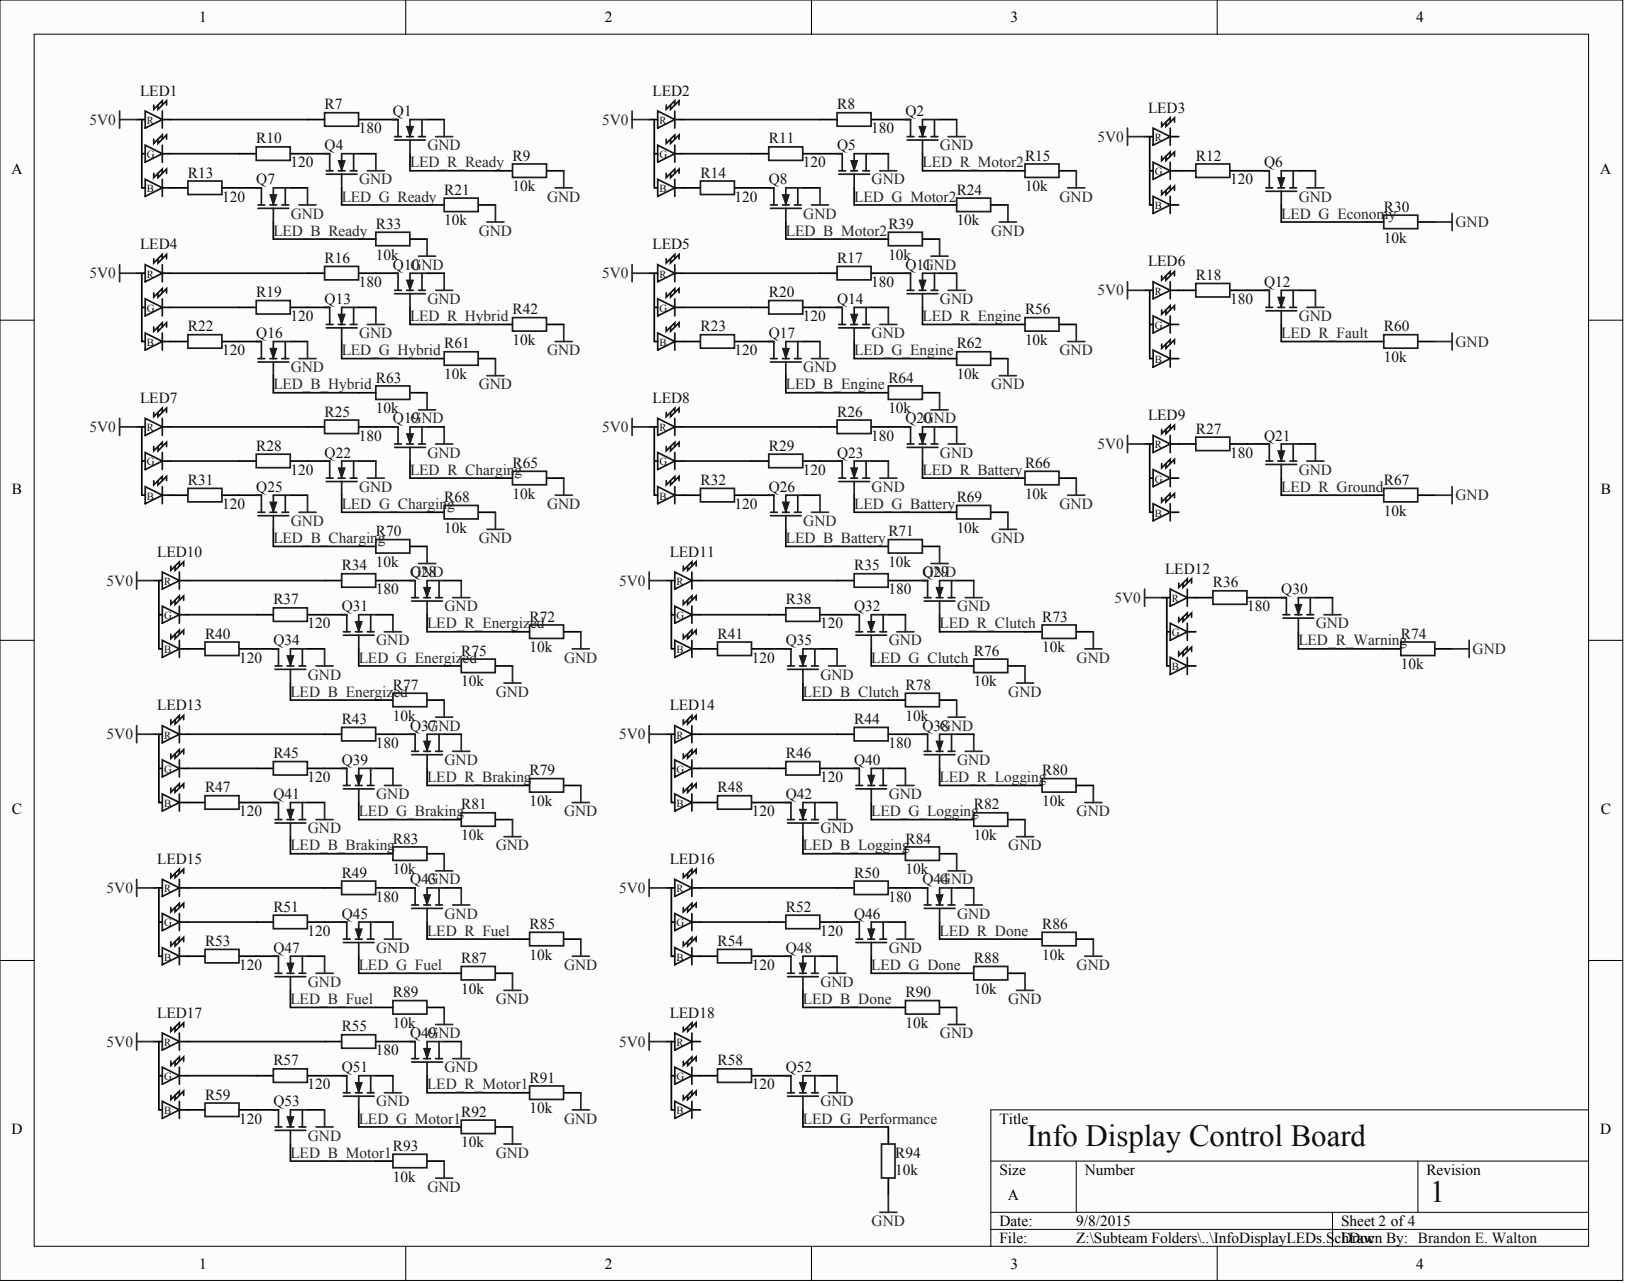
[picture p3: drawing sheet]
<svg xmlns="http://www.w3.org/2000/svg" width="402mm" height="317mm" viewBox="0 0 402 317" stroke-linecap="round" stroke-linejoin="round" font-family="sans-serif">
<defs><g id="words">
<g font-size="7.6" fill="#0e0e0e">
<text x="253.5" y="282.9">Info Display Control Board</text>
<text x="353" y="296.9">1</text>
</g>
<g font-size="3.8">
<text x="49.1" y="5.5">1</text>
<text x="149.3" y="5.5">2</text>
<text x="249.5" y="5.5">3</text>
<text x="349.6" y="5.5">4</text>
<text x="2.8" y="42.9">A</text>
<text x="395.1" y="42.9">A</text>
<text x="3" y="122">B</text>
<text x="395.2" y="122">B</text>
<text x="3" y="201">C</text>
<text x="395.2" y="201">C</text>
<text x="2.8" y="280.1">D</text>
<text x="246.7" y="277.4">Title</text>
<text x="395.1" y="280.1">D</text>
<text x="246.7" y="290.1">Size</text>
<text x="267.8" y="290.1">Number</text>
<text x="352.2" y="290.1">Revision</text>
<text x="248.8" y="296.4">A</text>
<text x="246.7" y="302.7">Date:</text>
<text x="265.7" y="302.7">9/8/2015</text>
<text x="331.1" y="302.7">Sheet 2 of4</text>
<text x="246.7" y="306.9">File:</text>
<text x="265.7" y="306.9">Z:\Subteam Folders\..\InfoDisplayLEDs.SchDoc</text>
<text x="331.1" y="306.9">Drawn By: Brandon E. Walton</text>
<text x="49.1" y="313.3">1</text>
<text x="149.3" y="313.3">2</text>
<text x="249.5" y="313.3">3</text>
<text x="349.6" y="313.3">4</text>
</g>
<g font-size="3.8" fill="#0e0e0e">
<text x="34.6" y="23.6">LED1</text>
<text x="161.1" y="23.6">LED2</text>
<text x="80.1" y="27">R7</text>
<text x="97" y="28.7">Q1</text>
<text x="206.7" y="27">R8</text>
<text x="223.5" y="28.7">Q2</text>
<text x="283.4" y="27.8">LED3</text>
<text x="63.3" y="35.4">R10</text>
<text x="88.6" y="32.9">180</text>
<text x="189.8" y="35.4">R11</text>
<text x="215.1" y="32.9">180</text>
<text x="71.7" y="41.3">120</text>
<text x="80.1" y="37.1">Q4</text>
<text x="126.5" y="39.6">R9</text>
<text x="198.2" y="41.3">120</text>
<text x="206.7" y="37.1">Q5</text>
<text x="253.1" y="39.6">R15</text>
<text x="295.2" y="39.6">R12</text>
<text x="312.1" y="41.3">Q6</text>
<text x="46.4" y="43.9">R13</text>
<text x="63.3" y="45.5">Q7</text>
<text x="126.5" y="47.2">10k</text>
<text x="172.9" y="43.9">R14</text>
<text x="189.8" y="45.5">Q8</text>
<text x="253.1" y="47.2">10k</text>
<text x="303.7" y="45.5">120</text>
<text x="54.8" y="49.8">120</text>
<text x="109.7" y="48.1">R21</text>
<text x="181.4" y="49.8">120</text>
<text x="236.2" y="48.1">R24</text>
<text x="341.6" y="52.3">R30</text>
<text x="92.8" y="56.5">R33</text>
<text x="109.7" y="55.7">10k</text>
<text x="219.3" y="56.5">R39</text>
<text x="236.2" y="55.7">10k</text>
<text x="341.6" y="59.9">10k</text>
<text x="34.6" y="61.6">LED4</text>
<text x="80.1" y="64.9">R16</text>
<text x="92.8" y="64.1">10k</text>
<text x="161.1" y="61.6">LED5</text>
<text x="206.7" y="64.9">R17</text>
<text x="219.3" y="64.1">10k</text>
<text x="283.4" y="65.8">LED6</text>
<text x="88.6" y="70.8">180</text>
<text x="97" y="66.6">Q10</text>
<text x="215.1" y="70.8">180</text>
<text x="223.5" y="66.6">Q11</text>
<text x="295.2" y="69.2">R18</text>
<text x="312.1" y="70.8">Q12</text>
<text x="63.3" y="73.4">R19</text>
<text x="80.1" y="75.1">Q13</text>
<text x="126.5" y="77.6">R42</text>
<text x="189.8" y="73.4">R20</text>
<text x="206.7" y="75.1">Q14</text>
<text x="253.1" y="77.6">R56</text>
<text x="303.7" y="75.1">180</text>
<text x="46.4" y="81.8">R22</text>
<text x="63.3" y="83.5">Q16</text>
<text x="71.7" y="79.3">120</text>
<text x="172.9" y="81.8">R23</text>
<text x="189.8" y="83.5">Q17</text>
<text x="198.2" y="79.3">120</text>
<text x="341.6" y="81.8">R60</text>
<text x="54.8" y="87.7">120</text>
<text x="109.7" y="86">R61</text>
<text x="126.5" y="85.2">10k</text>
<text x="181.4" y="87.7">120</text>
<text x="236.2" y="86">R62</text>
<text x="253.1" y="85.2">10k</text>
<text x="341.6" y="89.4">10k</text>
<text x="92.8" y="94.4">R63</text>
<text x="109.7" y="93.6">10k</text>
<text x="219.3" y="94.4">R64</text>
<text x="236.2" y="93.6">10k</text>
<text x="34.6" y="99.5">LED7</text>
<text x="161.1" y="99.5">LED8</text>
<text x="80.1" y="102.9">R25</text>
<text x="92.8" y="102">10k</text>
<text x="97" y="104.6">Q19</text>
<text x="206.7" y="102.9">R26</text>
<text x="219.3" y="102">10k</text>
<text x="223.5" y="104.6">Q20</text>
<text x="283.4" y="103.7">LED9</text>
<text x="295.2" y="107.1">R27</text>
<text x="63.3" y="111.3">R28</text>
<text x="80.1" y="113">Q22</text>
<text x="88.6" y="108.8">180</text>
<text x="189.8" y="111.3">R29</text>
<text x="206.7" y="113">Q23</text>
<text x="215.1" y="108.8">180</text>
<text x="303.7" y="113">180</text>
<text x="312.1" y="108.8">Q21</text>
<text x="46.4" y="119.7">R31</text>
<text x="71.7" y="117.2">120</text>
<text x="126.5" y="115.5">R65</text>
<text x="172.9" y="119.7">R32</text>
<text x="198.2" y="117.2">120</text>
<text x="253.1" y="115.5">R66</text>
<text x="341.6" y="119.7">R67</text>
<text x="54.8" y="125.6">120</text>
<text x="63.3" y="121.4">Q25</text>
<text x="109.7" y="124">R68</text>
<text x="126.5" y="123.1">10k</text>
<text x="181.4" y="125.6">120</text>
<text x="189.8" y="121.4">Q26</text>
<text x="236.2" y="124">R69</text>
<text x="253.1" y="123.1">10k</text>
<text x="109.7" y="131.5">10k</text>
<text x="236.2" y="131.5">10k</text>
<text x="341.6" y="127.3">10k</text>
<text x="38.8" y="137.5">LED10</text>
<text x="92.8" y="132.4">R70</text>
<text x="165.3" y="137.5">LED11</text>
<text x="219.3" y="132.4">R71</text>
<text x="84.4" y="140.8">R34</text>
<text x="92.8" y="140">10k</text>
<text x="101.2" y="142.5">Q28</text>
<text x="210.9" y="140.8">R35</text>
<text x="219.3" y="140">10k</text>
<text x="227.7" y="142.5">Q29</text>
<text x="287.6" y="141.7">LED12</text>
<text x="67.5" y="149.3">R37</text>
<text x="92.8" y="146.7">180</text>
<text x="194" y="149.3">R38</text>
<text x="219.3" y="146.7">180</text>
<text x="299.4" y="145">R36</text>
<text x="316.3" y="146.7">Q30</text>
<text x="75.9" y="155.2">120</text>
<text x="84.4" y="150.9">Q31</text>
<text x="130.7" y="153.5">R72</text>
<text x="202.4" y="155.2">120</text>
<text x="210.9" y="150.9">Q32</text>
<text x="257.3" y="153.5">R73</text>
<text x="307.9" y="150.9">180</text>
<text x="50.6" y="157.7">R40</text>
<text x="67.5" y="159.4">Q34</text>
<text x="113.9" y="161.9">R75</text>
<text x="130.7" y="161.1">10k</text>
<text x="177.1" y="157.7">R41</text>
<text x="194" y="159.4">Q35</text>
<text x="240.4" y="161.9">R76</text>
<text x="257.3" y="161.1">10k</text>
<text x="345.8" y="157.7">R74</text>
<text x="59" y="163.6">120</text>
<text x="185.6" y="163.6">120</text>
<text x="345.8" y="165.3">10k</text>
<text x="97" y="170.3">R77</text>
<text x="113.9" y="169.5">10k</text>
<text x="223.5" y="170.3">R78</text>
<text x="240.4" y="169.5">10k</text>
<text x="38.8" y="175.4">LED13</text>
<text x="84.4" y="178.8">R43</text>
<text x="97" y="177.9">10k</text>
<text x="165.3" y="175.4">LED14</text>
<text x="210.9" y="178.8">R44</text>
<text x="223.5" y="177.9">10k</text>
<text x="92.8" y="184.7">180</text>
<text x="101.2" y="180.5">Q37</text>
<text x="219.3" y="184.7">180</text>
<text x="227.7" y="180.5">Q38</text>
<text x="67.5" y="187.2">R45</text>
<text x="84.4" y="188.9">Q39</text>
<text x="130.7" y="191.4">R79</text>
<text x="194" y="187.2">R46</text>
<text x="210.9" y="188.9">Q40</text>
<text x="257.3" y="191.4">R80</text>
<text x="50.6" y="195.6">R47</text>
<text x="67.5" y="197.3">Q41</text>
<text x="75.9" y="193.1">120</text>
<text x="177.1" y="195.6">R48</text>
<text x="194" y="197.3">Q42</text>
<text x="202.4" y="193.1">120</text>
<text x="59" y="201.5">120</text>
<text x="113.9" y="199.8">R81</text>
<text x="130.7" y="199">10k</text>
<text x="185.6" y="201.5">120</text>
<text x="240.4" y="199.8">R82</text>
<text x="257.3" y="199">10k</text>
<text x="97" y="208.3">R83</text>
<text x="113.9" y="207.4">10k</text>
<text x="223.5" y="208.3">R84</text>
<text x="240.4" y="207.4">10k</text>
<text x="38.8" y="213.3">LED15</text>
<text x="97" y="215.9">10k</text>
<text x="165.3" y="213.3">LED16</text>
<text x="223.5" y="215.9">10k</text>
<text x="84.4" y="216.7">R49</text>
<text x="101.2" y="218.4">Q43</text>
<text x="210.9" y="216.7">R50</text>
<text x="227.7" y="218.4">Q44</text>
<text x="67.5" y="225.1">R51</text>
<text x="84.4" y="226.8">Q45</text>
<text x="92.8" y="222.6">180</text>
<text x="194" y="225.1">R52</text>
<text x="210.9" y="226.8">Q46</text>
<text x="219.3" y="222.6">180</text>
<text x="50.6" y="233.6">R53</text>
<text x="75.9" y="231">120</text>
<text x="130.7" y="229.4">R85</text>
<text x="177.1" y="233.6">R54</text>
<text x="202.4" y="231">120</text>
<text x="257.3" y="229.4">R86</text>
<text x="59" y="239.5">120</text>
<text x="67.5" y="235.3">Q47</text>
<text x="113.9" y="237.8">R87</text>
<text x="130.7" y="236.9">10k</text>
<text x="185.6" y="239.5">120</text>
<text x="194" y="235.3">Q48</text>
<text x="240.4" y="237.8">R88</text>
<text x="257.3" y="236.9">10k</text>
<text x="113.9" y="245.4">10k</text>
<text x="240.4" y="245.4">10k</text>
<text x="38.8" y="251.3">LED17</text>
<text x="97" y="246.2">R89</text>
<text x="165.3" y="251.3">LED18</text>
<text x="223.5" y="246.2">R90</text>
<text x="84.4" y="254.7">R55</text>
<text x="97" y="253.8">10k</text>
<text x="101.2" y="256.3">Q49</text>
<text x="223.5" y="253.8">10k</text>
<text x="67.5" y="263.1">R57</text>
<text x="92.8" y="260.6">180</text>
<text x="177.1" y="263.1">R58</text>
<text x="75.9" y="269">120</text>
<text x="84.4" y="264.8">Q51</text>
<text x="130.7" y="267.3">R91</text>
<text x="185.6" y="269">120</text>
<text x="194" y="264.8">Q52</text>
<text x="50.6" y="271.5">R59</text>
<text x="67.5" y="273.2">Q53</text>
<text x="113.9" y="275.7">R92</text>
<text x="130.7" y="274.9">10k</text>
<text x="59" y="277.4">120</text>
<text x="97" y="284.2">R93</text>
<text x="113.9" y="283.3">10k</text>
<text x="221" y="285.9">R94</text>
<text x="97" y="291.8">10k</text>
<text x="221" y="290.1">10k</text>
</g>
<g font-size="3.8" fill="#262626">
<text x="22.1" y="30.8">5V0</text>
<text x="148.6" y="30.8">5V0</text>
<text x="270.9" y="35">5V0</text>
<text x="101.2" y="41.3">LED_R_Ready</text>
<text x="105.5" y="37.1">GND</text>
<text x="227.7" y="41.3">LED_R_Motor2</text>
<text x="232" y="37.1">GND</text>
<text x="88.7" y="45.5">GND</text>
<text x="215.2" y="45.5">GND</text>
<text x="71.8" y="54">GND</text>
<text x="84.4" y="49.8">LED_G_Ready</text>
<text x="135" y="49.8">GND</text>
<text x="198.3" y="54">GND</text>
<text x="210.9" y="49.8">LED_G_Motor2</text>
<text x="261.6" y="49.8">GND</text>
<text x="316.3" y="54">LED_G_Economy</text>
<text x="320.6" y="49.8">GND</text>
<text x="67.5" y="58.2">LED_B_Ready</text>
<text x="118.2" y="58.2">GND</text>
<text x="194" y="58.2">LED_B_Motor2</text>
<text x="244.7" y="58.2">GND</text>
<text x="359.3" y="56.1">GND</text>
<text x="22.1" y="68.7">5V0</text>
<text x="101.3" y="66.6">GND</text>
<text x="148.6" y="68.7">5V0</text>
<text x="227.8" y="66.6">GND</text>
<text x="105.5" y="75.1">GND</text>
<text x="232" y="75.1">GND</text>
<text x="270.9" y="72.9">5V0</text>
<text x="88.7" y="83.5">GND</text>
<text x="101.2" y="79.3">LED_R_Hybrid</text>
<text x="215.2" y="83.5">GND</text>
<text x="227.7" y="79.3">LED_R_Engine</text>
<text x="316.3" y="83.5">LED_R_Fault</text>
<text x="320.6" y="79.3">GND</text>
<text x="84.4" y="87.7">LED_G_Hybrid</text>
<text x="135" y="87.7">GND</text>
<text x="210.9" y="87.7">LED_G_Engine</text>
<text x="261.6" y="87.7">GND</text>
<text x="359.3" y="85.6">GND</text>
<text x="71.8" y="91.9">GND</text>
<text x="198.3" y="91.9">GND</text>
<text x="67.5" y="96.1">LED_B_Hybrid</text>
<text x="118.2" y="96.1">GND</text>
<text x="194" y="96.1">LED_B_Engine</text>
<text x="244.7" y="96.1">GND</text>
<text x="22.1" y="106.7">5V0</text>
<text x="101.3" y="104.6">GND</text>
<text x="148.6" y="106.7">5V0</text>
<text x="227.8" y="104.6">GND</text>
<text x="105.5" y="113">GND</text>
<text x="232" y="113">GND</text>
<text x="270.9" y="110.9">5V0</text>
<text x="101.2" y="117.2">LED_R_Charging</text>
<text x="227.7" y="117.2">LED_R_Battery</text>
<text x="320.6" y="117.2">GND</text>
<text x="84.4" y="125.6">LED_G_Charging</text>
<text x="88.7" y="121.4">GND</text>
<text x="135" y="125.6">GND</text>
<text x="210.9" y="125.6">LED_G_Battery</text>
<text x="215.2" y="121.4">GND</text>
<text x="261.6" y="125.6">GND</text>
<text x="316.3" y="121.4">LED_R_Ground</text>
<text x="359.3" y="123.5">GND</text>
<text x="71.8" y="129.9">GND</text>
<text x="198.3" y="129.9">GND</text>
<text x="67.5" y="134.1">LED_B_Charging</text>
<text x="118.2" y="134.1">GND</text>
<text x="194" y="134.1">LED_B_Battery</text>
<text x="244.7" y="134.1">GND</text>
<text x="101.3" y="142.5">GND</text>
<text x="227.8" y="142.5">GND</text>
<text x="26.3" y="144.6">5V0</text>
<text x="152.8" y="144.6">5V0</text>
<text x="275.2" y="148.8">5V0</text>
<text x="105.4" y="155.2">LED_R_Energized</text>
<text x="109.7" y="150.9">GND</text>
<text x="232" y="155.2">LED_R_Clutch</text>
<text x="236.3" y="150.9">GND</text>
<text x="324.8" y="155.2">GND</text>
<text x="92.9" y="159.4">GND</text>
<text x="219.4" y="159.4">GND</text>
<text x="320.5" y="159.4">LED_R_Warning</text>
<text x="363.6" y="161.5">GND</text>
<text x="76" y="167.8">GND</text>
<text x="88.6" y="163.6">LED_G_Energized</text>
<text x="139.3" y="163.6">GND</text>
<text x="202.5" y="167.8">GND</text>
<text x="215.1" y="163.6">LED_G_Clutch</text>
<text x="265.8" y="163.6">GND</text>
<text x="71.7" y="172">LED_B_Energized</text>
<text x="122.4" y="172">GND</text>
<text x="198.2" y="172">LED_B_Clutch</text>
<text x="248.9" y="172">GND</text>
<text x="26.3" y="182.6">5V0</text>
<text x="105.5" y="180.5">GND</text>
<text x="152.8" y="182.6">5V0</text>
<text x="232" y="180.5">GND</text>
<text x="109.7" y="188.9">GND</text>
<text x="236.3" y="188.9">GND</text>
<text x="92.9" y="197.3">GND</text>
<text x="105.4" y="193.1">LED_R_Braking</text>
<text x="219.4" y="197.3">GND</text>
<text x="232" y="193.1">LED_R_Logging</text>
<text x="88.6" y="201.5">LED_G_Braking</text>
<text x="139.3" y="201.5">GND</text>
<text x="215.1" y="201.5">LED_G_Logging</text>
<text x="265.8" y="201.5">GND</text>
<text x="71.7" y="210">LED_B_Braking</text>
<text x="76" y="205.7">GND</text>
<text x="122.4" y="210">GND</text>
<text x="198.2" y="210">LED_B_Logging</text>
<text x="202.5" y="205.7">GND</text>
<text x="248.9" y="210">GND</text>
<text x="26.3" y="220.5">5V0</text>
<text x="105.5" y="218.4">GND</text>
<text x="152.8" y="220.5">5V0</text>
<text x="232" y="218.4">GND</text>
<text x="109.7" y="226.8">GND</text>
<text x="236.3" y="226.8">GND</text>
<text x="105.4" y="231">LED_R_Fuel</text>
<text x="232" y="231">LED_R_Done</text>
<text x="88.6" y="239.5">LED_G_Fuel</text>
<text x="92.9" y="235.3">GND</text>
<text x="139.3" y="239.5">GND</text>
<text x="215.1" y="239.5">LED_G_Done</text>
<text x="219.4" y="235.3">GND</text>
<text x="265.8" y="239.5">GND</text>
<text x="76" y="243.7">GND</text>
<text x="202.5" y="243.7">GND</text>
<text x="71.7" y="247.9">LED_B_Fuel</text>
<text x="122.4" y="247.9">GND</text>
<text x="198.2" y="247.9">LED_B_Done</text>
<text x="248.9" y="247.9">GND</text>
<text x="105.5" y="256.3">GND</text>
<text x="232" y="256.3">GND</text>
<text x="26.3" y="258.4">5V0</text>
<text x="152.8" y="258.4">5V0</text>
<text x="105.4" y="269">LED_R_Motor1</text>
<text x="109.7" y="264.8">GND</text>
<text x="92.9" y="273.2">GND</text>
<text x="202.5" y="273.2">GND</text>
<text x="76" y="281.6">GND</text>
<text x="88.6" y="277.4">LED_G_Motor1</text>
<text x="139.3" y="277.4">GND</text>
<text x="198.2" y="277.4">LED_G_Performance</text>
<text x="71.7" y="285.9">LED_B_Motor1</text>
<text x="122.4" y="285.9">GND</text>
<text x="105.5" y="294.3">GND</text>
<text x="215.2" y="302.7">GND</text>
</g>
<g font-size="2.7" fill="#0e0e0e">
<text x="36.3" y="30.6">R</text>
<text x="162.8" y="30.6">R</text>
<text x="285.1" y="34.8">R</text>
<text x="36.3" y="39.1">G</text>
<text x="162.8" y="39.1">G</text>
<text x="36.3" y="47.5">B</text>
<text x="162.8" y="47.5">B</text>
<text x="285.1" y="43.3">G</text>
<text x="285.1" y="51.7">B</text>
<text x="36.3" y="68.6">R</text>
<text x="162.8" y="68.6">R</text>
<text x="36.3" y="77">G</text>
<text x="162.8" y="77">G</text>
<text x="285.1" y="72.8">R</text>
<text x="285.1" y="81.2">G</text>
<text x="36.3" y="85.4">B</text>
<text x="162.8" y="85.4">B</text>
<text x="285.1" y="89.6">B</text>
<text x="36.3" y="106.5">R</text>
<text x="162.8" y="106.5">R</text>
<text x="285.1" y="110.7">R</text>
<text x="36.3" y="114.9">G</text>
<text x="162.8" y="114.9">G</text>
<text x="285.1" y="119.2">G</text>
<text x="36.3" y="123.4">B</text>
<text x="162.8" y="123.4">B</text>
<text x="285.1" y="127.6">B</text>
<text x="40.5" y="144.4">R</text>
<text x="167" y="144.4">R</text>
<text x="289.3" y="148.7">R</text>
<text x="40.5" y="152.9">G</text>
<text x="167" y="152.9">G</text>
<text x="40.5" y="161.3">B</text>
<text x="167" y="161.3">B</text>
<text x="289.3" y="157.1">G</text>
<text x="289.3" y="165.5">B</text>
<text x="40.5" y="182.4">R</text>
<text x="167" y="182.4">R</text>
<text x="40.5" y="190.8">G</text>
<text x="167" y="190.8">G</text>
<text x="40.5" y="199.3">B</text>
<text x="167" y="199.3">B</text>
<text x="40.5" y="220.3">R</text>
<text x="167" y="220.3">R</text>
<text x="40.5" y="228.8">G</text>
<text x="167" y="228.8">G</text>
<text x="40.5" y="237.2">B</text>
<text x="167" y="237.2">B</text>
<text x="40.5" y="258.3">R</text>
<text x="167" y="258.3">R</text>
<text x="40.5" y="266.7">G</text>
<text x="167" y="266.7">G</text>
<text x="40.5" y="275.1">B</text>
<text x="167" y="275.1">B</text>
</g>
</g></defs>
<g fill="#fcfcfc" stroke="#000" stroke-width=".25">
<path d="M0 0h400.6v316.2h-400.6z"/>
<path d="M8.4 8.4h383.8v299.3h-383.8z"/>
</g>
<g fill="none" stroke="#000" stroke-width=".25">
<path d="M100.2 0v8.4M200.3 0v8.4M300.5 0v8.4M0 79.1h8.4M392.2 79.1h8.5M0 158.1h8.4M392.2 158.1h8.5M0 237.2h8.4M392.2 237.2h8.5M392.2 274h-147.6v33.8M244.6 286.7h147.6M244.6 299.3h147.6"/>
<path d="M265.7 286.7v12.6M329 299.3v8.5M350.1 286.7v12.6M100.2 307.8v8.4M200.3 307.8v8.4M244.6 303.6h147.6M300.5 307.8v8.4"/>
</g>
<g fill="none" stroke="#000" stroke-width=".42">
<path d="M33.7 29.5h2.1M35 29.5v16.9h.8M35 38h.8M40.1 38h2.1M40.1 29.5h2.1M59 38h4.3M71.7 38h8.4M75.9 29.5h4.2M88.6 38h4.2M88.6 29.5h8.4M101.2 38v4.2M105.4 29.5h4.3"/>
<path d="M160.3 29.5h2.1M161.5 29.5v16.9h.9M161.5 38h.9M166.6 38h2.1M166.6 29.5h2.1M185.6 38h4.2M198.2 38h8.5M202.4 29.5h4.3M215.1 38h4.2M215.1 29.5h8.4M227.7 38v4.2M232 29.5h4.2"/>
<path d="M282.6 33.7h2.1M283.8 33.7v16.9h.9M288.9 33.7h2.1M40.1 46.4h6.3M54.8 46.4h8.5M67.5 54.8v4.2M71.7 46.4h4.2M84.4 46.4v4.2M88.6 59h4.2M101.2 59h4.2M105.4 50.6h4.3M118.1 50.6h4.2"/>
<path d="M122.3 42.2h4.2M135 42.2h4.2M166.6 46.4h6.3M181.4 46.4h8.4M194 54.8v4.2M198.2 46.4h4.2M210.9 46.4v4.2M215.1 59h4.2M227.7 59h4.3M232 50.6h4.2M244.6 50.6h4.2M248.8 42.2h4.3"/>
<path d="M261.5 42.2h4.2M283.8 42.2h.9M288.9 42.2h6.3M288.9 50.6h2.1M303.7 42.2h8.4M316.3 50.6v4.2M320.5 42.2h4.3M337.4 54.8h4.2M350.1 54.8h4.2M33.7 67.5h2.1M35 67.5v16.8h.8M35 75.9h.8"/>
<path d="M40.1 75.9h2.1M40.1 67.5h2.1M59 75.9h4.3M71.7 75.9h8.4M75.9 67.5h4.2M88.6 75.9h4.2M88.6 67.5h8.4M101.2 75.9v4.2M105.4 67.5h4.3M160.3 67.5h2.1M161.5 67.5v16.8h.9M161.5 75.9h.9"/>
<path d="M166.6 75.9h2.1M166.6 67.5h2.1M185.6 75.9h4.2M198.2 75.9h8.5M202.4 67.5h4.3M215.1 75.9h4.2M215.1 67.5h8.4M227.7 75.9v4.2M232 67.5h4.2M282.6 71.7h2.1M283.8 71.7v16.8h.9M288.9 71.7h6.3"/>
<path d="M303.7 71.7h8.4M320.5 71.7h4.3M40.1 84.3h6.3M54.8 84.3h8.5M67.5 92.8v4.2M71.7 84.3h4.2M84.4 84.3v4.2M88.6 97h4.2M101.2 97h4.2M105.4 88.5h4.3M118.1 88.5h4.2M122.3 80.1h4.2"/>
<path d="M135 80.1h4.2M166.6 84.3h6.3M181.4 84.3h8.4M194 92.8v4.2M198.2 84.3h4.2M210.9 84.3v4.2M215.1 97h4.2M227.7 97h4.3M232 88.5h4.2M244.6 88.5h4.2M248.8 80.1h4.3M261.5 80.1h4.2"/>
<path d="M283.8 80.1h.9M288.9 80.1h2.1M288.9 88.5h2.1M316.3 80.1v4.2M337.4 84.3h4.2M350.1 84.3h4.2M33.7 105.4h2.1M35 105.4v16.9h.8M35 113.8h.8M40.1 113.8h2.1M40.1 105.4h2.1M59 113.8h4.3"/>
<path d="M71.7 113.8h8.4M75.9 105.4h4.2M88.6 113.8h4.2M88.6 105.4h8.4M101.2 113.8v4.3M105.4 105.4h4.3M122.3 118.1h4.2M135 118.1h4.2M160.3 105.4h2.1M161.5 105.4v16.9h.9M161.5 113.8h.9M166.6 113.8h2.1"/>
<path d="M166.6 105.4h2.1M185.6 113.8h4.2M198.2 113.8h8.5M202.4 105.4h4.3M215.1 113.8h4.2M215.1 105.4h8.4M227.7 113.8v4.3M232 105.4h4.2M248.8 118.1h4.3M261.5 118.1h4.2M282.6 109.6h2.1M283.8 109.6v16.9h.9"/>
<path d="M283.8 118.1h.9M288.9 118.1h2.1M288.9 109.6h6.3M303.7 109.6h8.4M316.3 118.1v4.2M320.5 109.6h4.3M40.1 122.3h6.3M54.8 122.3h8.5M67.5 130.7v4.2M71.7 122.3h4.2M84.4 122.3v4.2M88.6 134.9h4.2"/>
<path d="M101.2 134.9h4.2M105.4 126.5h4.3M118.1 126.5h4.2M166.6 122.3h6.3M181.4 122.3h8.4M194 130.7v4.2M198.2 122.3h4.2M210.9 122.3v4.2M215.1 134.9h4.2M227.7 134.9h4.3M232 126.5h4.2M244.6 126.5h4.2"/>
<path d="M288.9 126.5h2.1M337.4 122.3h4.2M350.1 122.3h4.2M38 143.4h2.1M39.2 143.4v16.8h.9M39.2 151.8h.9M44.3 151.8h2.1M44.3 143.4h2.1M63.3 151.8h4.2M75.9 151.8h8.5M80.1 143.4h4.3M92.8 151.8h4.2"/>
<path d="M92.8 143.4h8.4M105.4 151.8v4.2M109.7 143.4h4.2M126.5 156h4.2M139.2 156h4.2M164.5 143.4h2.1M165.7 143.4v16.8h.9M165.7 151.8h.9M170.8 151.8h2.1M170.8 143.4h2.1M189.8 151.8h4.2M202.4 151.8h8.5"/>
<path d="M206.7 143.4h4.2M219.3 151.8h4.2M219.3 143.4h8.4M232 151.8v4.2M236.2 143.4h4.2M253.1 156h4.2M265.7 156h4.2M286.8 147.6h2.1M288.1 147.6v16.8h.8M288.1 156h.8M293.1 156h2.1M293.1 147.6h6.3"/>
<path d="M307.9 147.6h8.4M320.5 156v4.2M324.8 147.6h4.2M44.3 160.2h6.3M59 160.2h8.5M71.7 168.6v4.3M75.9 160.2h4.2M88.6 160.2v4.2M92.8 172.9h4.2M105.4 172.9h4.3M109.7 164.4h4.2M122.3 164.4h4.2"/>
<path d="M170.8 160.2h6.3M185.6 160.2h8.4M198.2 168.6v4.3M202.4 160.2h4.3M215.1 160.2v4.2M219.3 172.9h4.2M232 172.9h4.2M236.2 164.4h4.2M248.8 164.4h4.3M293.1 164.4h2.1M341.6 160.2h4.2M354.3 160.2h4.2"/>
<path d="M38 181.3h2.1M39.2 181.3v16.9h.9M39.2 189.7h.9M44.3 198.2h6.3M44.3 189.7h2.1M44.3 181.3h2.1M59 198.2h8.5M63.3 189.7h4.2M75.9 198.2h4.2M75.9 189.7h8.5M80.1 181.3h4.3M88.6 198.2v4.2"/>
<path d="M92.8 189.7h4.2M92.8 181.3h8.4M105.4 189.7v4.2M109.7 181.3h4.2M126.5 193.9h4.2M139.2 193.9h4.2M164.5 181.3h2.1M165.7 181.3v16.9h.9M165.7 189.7h.9M170.8 198.2h6.3M170.8 189.7h2.1M170.8 181.3h2.1"/>
<path d="M185.6 198.2h8.4M189.8 189.7h4.2M202.4 198.2h4.3M202.4 189.7h8.5M206.7 181.3h4.2M215.1 198.2v4.2M219.3 189.7h4.2M219.3 181.3h8.4M232 189.7v4.2M236.2 181.3h4.2M253.1 193.9h4.2M265.7 193.9h4.2"/>
<path d="M38 219.2h2.1M39.2 219.2v16.9h.9M44.3 219.2h2.1M71.7 206.6v4.2M80.1 219.2h4.3M92.8 219.2h8.4M92.8 210.8h4.2M105.4 210.8h4.3M109.7 219.2h4.2M109.7 202.4h4.2M122.3 202.4h4.2M164.5 219.2h2.1"/>
<path d="M165.7 219.2v16.9h.9M170.8 219.2h2.1M198.2 206.6v4.2M206.7 219.2h4.2M219.3 219.2h8.4M219.3 210.8h4.2M232 210.8h4.2M236.2 219.2h4.2M236.2 202.4h4.2M248.8 202.4h4.3M39.2 227.7h.9M44.3 236.1h6.3"/>
<path d="M44.3 227.7h2.1M59 236.1h8.5M63.3 227.7h4.2M75.9 236.1h4.2M75.9 227.7h8.5M88.6 236.1v4.2M92.8 227.7h4.2M105.4 227.7v4.2M126.5 231.9h4.2M139.2 231.9h4.2M165.7 227.7h.9M170.8 236.1h6.3"/>
<path d="M170.8 227.7h2.1M185.6 236.1h8.4M189.8 227.7h4.2M202.4 236.1h4.3M202.4 227.7h8.5M215.1 236.1v4.2M219.3 227.7h4.2M232 227.7v4.2M253.1 231.9h4.2M265.7 231.9h4.2M38 257.2h2.1M39.2 257.2v16.8h.9"/>
<path d="M44.3 257.2h2.1M71.7 244.5v4.3M80.1 257.2h4.3M92.8 257.2h8.4M92.8 248.8h4.2M105.4 248.8h4.3M109.7 257.2h4.2M109.7 240.3h4.2M122.3 240.3h4.2M164.5 257.2h2.1M165.7 257.2v16.8h.9M170.8 257.2h2.1"/>
<path d="M198.2 244.5v4.3M219.3 248.8h4.2M232 248.8h4.2M236.2 240.3h4.2M248.8 240.3h4.3M39.2 265.6h.9M44.3 274h6.3M44.3 265.6h2.1M59 274h8.5M63.3 265.6h4.2M75.9 274h4.2M75.9 265.6h8.5"/>
<path d="M88.6 274v4.3M92.8 265.6h4.2M105.4 265.6v4.2M109.7 278.3h4.2M122.3 278.3h4.2M126.5 269.8h4.2M139.2 269.8h4.2M165.7 265.6h.9M170.8 274h2.1M170.8 265.6h6.3M185.6 265.6h8.4M198.2 274v4.3"/>
<path d="M202.4 265.6h4.3M219.3 278.3v4.2M71.7 282.5v4.2M92.8 286.7h4.2M105.4 286.7h4.3M219.3 290.9v4.2"/>
</g>
<g fill="none" stroke="#1c1c1c" stroke-width=".42">
<path d="M63.3 36.3h8.4v3.3h-8.4zM80.1 27.8h8.4v3.4h-8.4zM80.1 38h1.3v4.2M87.3 38v4.2M88.6 38h-4.2v4.2M97 29.5h1.3v4.2M97.4 34.6h7.6M97.4 33.7h1.7M100.4 33.7h1.7M101.2 34.6v3.4M103.3 33.7h1.7M104.2 29.5v4.2"/>
<path d="M105.4 29.5h-4.2v4.2M189.8 36.3h8.4v3.3h-8.4zM206.7 27.8h8.4v3.4h-8.4zM206.7 38h1.2v4.2M213.8 38v4.2M215.1 38h-4.2v4.2M223.5 29.5h1.3v4.2M224 34.6h7.5M224 33.7h1.6M226.9 33.7h1.7M227.7 34.6v3.4M229.9 33.7h1.6"/>
<path d="M230.7 29.5v4.2M232 29.5h-4.3v4.2M46.4 44.7h8.4v3.3h-8.4zM63.3 46.4h1.2v4.2M63.7 51.4h7.6M63.7 50.6h1.7M66.6 50.6h1.7M67.5 51.4v3.4M69.6 50.6h1.7M70.4 46.4v4.2M71.7 46.4h-4.2v4.2M80.6 43h7.5"/>
<path d="M80.6 42.2h1.6M83.5 42.2h1.7M84.4 43v3.4M86.5 42.2h1.6M92.8 57.3h8.4v3.4h-8.4zM109.7 48.9h8.3v3.3h-8.3zM126.5 40.5h8.4v3.3h-8.4zM172.9 44.7h8.4v3.3h-8.4zM189.8 46.4h1.3v4.2M190.2 51.4h7.6M190.2 50.6h1.7M193.2 50.6h1.7"/>
<path d="M194 51.4v3.4M196.1 50.6h1.7M197 46.4v4.2M198.2 46.4h-4.2v4.2M207.1 43h7.6M207.1 42.2h1.7M210 42.2h1.7M210.9 43v3.4M213 42.2h1.7M219.3 57.3h8.4v3.4h-8.4zM236.2 48.9h8.4v3.3h-8.4zM253.1 40.5h8.3v3.3h-8.3z"/>
<path d="M295.2 40.5h8.4v3.3h-8.4zM312.1 42.2h1.3v4.2M312.5 46.4h1.7M312.5 47.2h7.6M315.5 46.4h1.7M316.3 47.2v3.4M318.4 46.4h1.7M319.3 42.2v4.2M320.5 42.2h-4.2v4.2M341.6 53.1h8.4v3.4h-8.4zM63.3 74.2h8.4v3.3h-8.4zM80.1 65.8h8.4v3.3h-8.4z"/>
<path d="M80.1 75.9h1.3v4.2M87.3 75.9v4.2M88.6 75.9h-4.2v4.2M97 67.5h1.3v4.2M97.4 72.5h7.6M97.4 71.7h1.7M100.4 71.7h1.7M101.2 72.5v3.4M103.3 71.7h1.7M104.2 67.5v4.2M105.4 67.5h-4.2v4.2M126.5 78.4h8.4v3.4h-8.4z"/>
<path d="M189.8 74.2h8.4v3.3h-8.4zM206.7 65.8h8.4v3.3h-8.4zM206.7 75.9h1.2v4.2M213.8 75.9v4.2M215.1 75.9h-4.2v4.2M223.5 67.5h1.3v4.2M224 72.5h7.5M224 71.7h1.6M226.9 71.7h1.7M227.7 72.5v3.4M229.9 71.7h1.6M230.7 67.5v4.2"/>
<path d="M232 67.5h-4.3v4.2M253.1 78.4h8.3v3.4h-8.3zM295.2 70h8.4v3.3h-8.4zM312.1 71.7h1.3v4.2M312.5 75.9h1.7M312.5 76.7h7.6M315.5 75.9h1.7M316.3 76.7v3.4M318.4 75.9h1.7M319.3 71.7v4.2M320.5 71.7h-4.2v4.2M46.4 82.6h8.4v3.4h-8.4z"/>
<path d="M63.3 84.3h1.2v4.2M63.7 89.4h7.6M63.7 88.5h1.7M66.6 88.5h1.7M67.5 89.4v3.4M69.6 88.5h1.7M70.4 84.3v4.2M71.7 84.3h-4.2v4.2M80.6 81h7.5M80.6 80.1h1.6M83.5 80.1h1.7M84.4 81v3.3"/>
<path d="M86.5 80.1h1.6M92.8 95.3h8.4v3.3h-8.4zM109.7 86.9h8.3v3.3h-8.3zM172.9 82.6h8.4v3.4h-8.4zM189.8 84.3h1.3v4.2M190.2 89.4h7.6M190.2 88.5h1.7M193.2 88.5h1.7M194 89.4v3.4M196.1 88.5h1.7M197 84.3v4.2M198.2 84.3h-4.2v4.2"/>
<path d="M207.1 81h7.6M207.1 80.1h1.7M210 80.1h1.7M210.9 81v3.3M213 80.1h1.7M219.3 95.3h8.4v3.3h-8.4zM236.2 86.9h8.4v3.3h-8.4zM341.6 82.6h8.4v3.4h-8.4zM63.3 112.2h8.4v3.3h-8.4zM80.1 103.7h8.4v3.4h-8.4zM80.1 113.8h1.3v4.3M80.6 118.9h7.5"/>
<path d="M80.6 118.1h1.6M83.5 118.1h1.7M84.4 118.9v3.4M86.5 118.1h1.6M87.3 113.8v4.3M88.6 113.8h-4.2v4.3M97 105.4h1.3v4.2M97.4 110.5h7.6M97.4 109.6h1.7M100.4 109.6h1.7M101.2 110.5v3.3M103.3 109.6h1.7"/>
<path d="M104.2 105.4v4.2M105.4 105.4h-4.2v4.2M126.5 116.4h8.4v3.3h-8.4zM189.8 112.2h8.4v3.3h-8.4zM206.7 103.7h8.4v3.4h-8.4zM206.7 113.8h1.2v4.3M207.1 118.9h7.6M207.1 118.1h1.7M210 118.1h1.7M210.9 118.9v3.4M213 118.1h1.7M213.8 113.8v4.3"/>
<path d="M215.1 113.8h-4.2v4.3M223.5 105.4h1.3v4.2M224 110.5h7.5M224 109.6h1.6M226.9 109.6h1.7M227.7 110.5v3.3M229.9 109.6h1.6M230.7 105.4v4.2M232 105.4h-4.3v4.2M253.1 116.4h8.3v3.3h-8.3zM295.2 107.9h8.4v3.4h-8.4zM312.1 109.6h1.3v4.2"/>
<path d="M312.5 113.8h1.7M312.5 114.7h7.6M315.5 113.8h1.7M316.3 114.7v3.4M318.4 113.8h1.7M319.3 109.6v4.2M320.5 109.6h-4.2v4.2M46.4 120.6h8.4v3.3h-8.4zM63.3 122.3h1.2v4.2M63.7 127.3h7.6M63.7 126.5h1.7M66.6 126.5h1.7"/>
<path d="M67.5 127.3v3.4M69.6 126.5h1.7M70.4 122.3v4.2M71.7 122.3h-4.2v4.2M92.8 133.2h8.4v3.4h-8.4zM109.7 124.8h8.3v3.3h-8.3zM172.9 120.6h8.4v3.3h-8.4zM189.8 122.3h1.3v4.2M190.2 127.3h7.6M190.2 126.5h1.7M193.2 126.5h1.7M194 127.3v3.4"/>
<path d="M196.1 126.5h1.7M197 122.3v4.2M198.2 122.3h-4.2v4.2M219.3 133.2h8.4v3.4h-8.4zM236.2 124.8h8.4v3.3h-8.4zM341.6 120.6h8.4v3.3h-8.4zM50.6 158.5h8.4v3.4h-8.4zM67.5 150.1h8.4v3.3h-8.4zM84.4 141.7h8.3v3.3h-8.3zM84.4 151.8h1.2v4.2M84.8 156.8h7.6M84.8 156h1.7"/>
<path d="M87.7 156h1.7M88.6 156.8v3.4M90.7 156h1.7M91.5 151.8v4.2M92.8 151.8h-4.2v4.2M101.2 143.4h1.3v4.2M101.6 148.4h7.6M101.6 147.6h1.7M104.6 147.6h1.7M105.4 148.4v3.4M107.5 147.6h1.7M108.4 143.4v4.2"/>
<path d="M109.7 143.4h-4.3v4.2M130.7 154.3h8.4v3.3h-8.4zM177.1 158.5h8.4v3.4h-8.4zM194 150.1h8.4v3.3h-8.4zM210.9 141.7h8.4v3.3h-8.4zM210.9 151.8h1.2v4.2M211.3 156.8h7.6M211.3 156h1.7M214.3 156h1.6M215.1 156.8v3.4M217.2 156h1.7M218 151.8v4.2"/>
<path d="M219.3 151.8h-4.2v4.2M227.7 143.4h1.3v4.2M228.2 148.4h7.6M228.2 147.6h1.7M231.1 147.6h1.7M232 148.4v3.4M234.1 147.6h1.7M234.9 143.4v4.2M236.2 143.4h-4.2v4.2M257.3 154.3h8.4v3.3h-8.4zM299.4 145.9h8.4v3.3h-8.4zM316.3 147.6h1.3v4.2"/>
<path d="M316.7 151.8h1.7M316.7 152.6h7.6M319.7 151.8h1.7M320.5 152.6v3.4M322.6 151.8h1.7M323.5 147.6v4.2M324.8 147.6h-4.3v4.2M345.8 158.5h8.4v3.4h-8.4zM67.5 160.2h1.2v4.2M67.9 165.3h7.6M67.9 164.4h1.7M70.9 164.4h1.6"/>
<path d="M71.7 165.3v3.3M73.8 164.4h1.7M74.7 160.2v4.2M75.9 160.2h-4.2v4.2M84.4 179.6h8.3v3.3h-8.3zM97 171.2h8.4v3.3h-8.4zM113.9 162.7h8.4v3.4h-8.4zM194 160.2h1.3v4.2M194.4 165.3h7.6M194.4 164.4h1.7M197.4 164.4h1.7M198.2 165.3v3.3"/>
<path d="M200.3 164.4h1.7M201.2 160.2v4.2M202.4 160.2h-4.2v4.2M210.9 179.6h8.4v3.3h-8.4zM223.5 171.2h8.4v3.3h-8.4zM240.4 162.7h8.4v3.4h-8.4zM50.6 196.5h8.4v3.3h-8.4zM67.5 188h8.4v3.4h-8.4zM67.5 198.2h1.2v4.2M74.7 198.2v4.2M75.9 198.2h-4.2v4.2M84.4 189.7h1.2v4.2"/>
<path d="M84.8 194.8h7.6M84.8 193.9h1.7M87.7 193.9h1.7M88.6 194.8v3.4M90.7 193.9h1.7M91.5 189.7v4.2M92.8 189.7h-4.2v4.2M101.2 181.3h1.3v4.2M101.6 186.4h7.6M101.6 185.5h1.7M104.6 185.5h1.7M105.4 186.4v3.3"/>
<path d="M107.5 185.5h1.7M108.4 181.3v4.2M109.7 181.3h-4.3v4.2M130.7 192.3h8.4v3.3h-8.4zM177.1 196.5h8.4v3.3h-8.4zM194 188h8.4v3.4h-8.4zM194 198.2h1.3v4.2M201.2 198.2v4.2M202.4 198.2h-4.2v4.2M210.9 189.7h1.2v4.2M211.3 194.8h7.6M211.3 193.9h1.7"/>
<path d="M214.3 193.9h1.6M215.1 194.8v3.4M217.2 193.9h1.7M218 189.7v4.2M219.3 189.7h-4.2v4.2M227.7 181.3h1.3v4.2M228.2 186.4h7.6M228.2 185.5h1.7M231.1 185.5h1.7M232 186.4v3.3M234.1 185.5h1.7M234.9 181.3v4.2"/>
<path d="M236.2 181.3h-4.2v4.2M257.3 192.3h8.4v3.3h-8.4zM67.9 203.2h7.6M67.9 202.4h1.7M70.9 202.4h1.6M71.7 203.2v3.4M73.8 202.4h1.7M84.4 217.6h8.3v3.3h-8.3zM97 209.1h8.4v3.4h-8.4zM101.2 219.2h1.3v4.3M108.4 219.2v4.3M109.7 219.2h-4.3v4.3"/>
<path d="M113.9 200.7h8.4v3.3h-8.4zM194.4 203.2h7.6M194.4 202.4h1.7M197.4 202.4h1.7M198.2 203.2v3.4M200.3 202.4h1.7M210.9 217.6h8.4v3.3h-8.4zM223.5 209.1h8.4v3.4h-8.4zM227.7 219.2h1.3v4.3M234.9 219.2v4.3M236.2 219.2h-4.2v4.3M240.4 200.7h8.4v3.3h-8.4z"/>
<path d="M50.6 234.4h8.4v3.3h-8.4zM67.5 226h8.4v3.3h-8.4zM67.5 236.1h1.2v4.2M74.7 236.1v4.2M75.9 236.1h-4.2v4.2M84.4 227.7h1.2v4.2M84.8 232.7h7.6M84.8 231.9h1.7M87.7 231.9h1.7M88.6 232.7v3.4M90.7 231.9h1.7M91.5 227.7v4.2"/>
<path d="M92.8 227.7h-4.2v4.2M101.6 224.3h7.6M101.6 223.5h1.7M104.6 223.5h1.7M105.4 224.3v3.4M107.5 223.5h1.7M113.9 238.6h8.4v3.4h-8.4zM130.7 230.2h8.4v3.3h-8.4zM177.1 234.4h8.4v3.3h-8.4zM194 226h8.4v3.3h-8.4zM194 236.1h1.3v4.2M201.2 236.1v4.2"/>
<path d="M202.4 236.1h-4.2v4.2M210.9 227.7h1.2v4.2M211.3 232.7h7.6M211.3 231.9h1.7M214.3 231.9h1.6M215.1 232.7v3.4M217.2 231.9h1.7M218 227.7v4.2M219.3 227.7h-4.2v4.2M228.2 224.3h7.6M228.2 223.5h1.7M231.1 223.5h1.7"/>
<path d="M232 224.3v3.4M234.1 223.5h1.7M240.4 238.6h8.4v3.4h-8.4zM257.3 230.2h8.4v3.3h-8.4zM67.9 241.2h7.6M67.9 240.3h1.7M70.9 240.3h1.6M71.7 241.2v3.3M73.8 240.3h1.7M84.4 255.5h8.3v3.3h-8.3zM97 247.1h8.4v3.3h-8.4zM101.2 257.2h1.3v4.2"/>
<path d="M108.4 257.2v4.2M109.7 257.2h-4.3v4.2M194.4 241.2h7.6M194.4 240.3h1.7M197.4 240.3h1.7M198.2 241.2v3.3M200.3 240.3h1.7M223.5 247.1h8.4v3.3h-8.4zM50.6 272.4h8.4v3.3h-8.4zM67.5 263.9h8.4v3.4h-8.4zM67.5 274h1.2v4.3M67.9 279.1h7.6"/>
<path d="M67.9 278.3h1.7M70.9 278.3h1.6M71.7 279.1v3.4M73.8 278.3h1.7M74.7 274v4.3M75.9 274h-4.2v4.3M84.4 265.6h1.2v4.2M84.8 270.7h7.6M84.8 269.8h1.7M87.7 269.8h1.7M88.6 270.7v3.3M90.7 269.8h1.7"/>
<path d="M91.5 265.6v4.2M92.8 265.6h-4.2v4.2M101.6 262.2h7.6M101.6 261.4h1.7M104.6 261.4h1.7M105.4 262.2v3.4M107.5 261.4h1.7M113.9 276.6h8.4v3.3h-8.4zM130.7 268.1h8.4v3.4h-8.4zM177.1 263.9h8.4v3.4h-8.4zM194 265.6h1.3v4.2M194.4 270.7h7.6"/>
<path d="M194.4 269.8h1.7M197.4 269.8h1.7M198.2 270.7v3.3M200.3 269.8h1.7M201.2 265.6v4.2M202.4 265.6h-4.2v4.2M97 285h8.4v3.3h-8.4zM217.6 282.5h3.4v8.4h-3.4z"/>
</g>
<g fill="#1c1c1c" stroke="#1c1c1c" stroke-width=".25">
<path d="M66.6 48.1h1.7l-.8 2.5z"/>
<path d="M83.5 39.6h1.7l-.8 2.6z"/>
<path d="M100.4 31.2h1.7l-.9 2.5z"/>
<path d="M66.6 86h1.7l-.8 2.5z"/>
<path d="M83.5 77.6h1.7l-.8 2.5z"/>
<path d="M100.4 69.2h1.7l-.9 2.5z"/>
<path d="M66.6 124h1.7l-.8 2.5z"/>
<path d="M83.5 115.5h1.7l-.8 2.6z"/>
<path d="M100.4 107.1h1.7l-.9 2.5z"/>
<path d="M70.9 161.9h1.6l-.8 2.5z"/>
<path d="M87.7 153.5h1.7l-.8 2.5z"/>
<path d="M104.6 145h1.7l-.9 2.6z"/>
<path d="M70.9 199.8h1.6l-.8 2.6z"/>
<path d="M87.7 191.4h1.7l-.8 2.5z"/>
<path d="M104.6 183h1.7l-.9 2.5z"/>
<path d="M70.9 237.8h1.6l-.8 2.5z"/>
<path d="M87.7 229.4h1.7l-.8 2.5z"/>
<path d="M104.6 220.9h1.7l-.9 2.6z"/>
<path d="M70.9 275.7h1.6l-.8 2.6z"/>
<path d="M87.7 267.3h1.7l-.8 2.5z"/>
<path d="M104.6 258.9h1.7l-.9 2.5z"/>
<path d="M193.2 48.1h1.7l-.9 2.5z"/>
<path d="M210 39.6h1.7l-.8 2.6z"/>
<path d="M226.9 31.2h1.7l-.9 2.5z"/>
<path d="M193.2 86h1.7l-.9 2.5z"/>
<path d="M210 77.6h1.7l-.8 2.5z"/>
<path d="M226.9 69.2h1.7l-.9 2.5z"/>
<path d="M193.2 124h1.7l-.9 2.5z"/>
<path d="M210 115.5h1.7l-.8 2.6z"/>
<path d="M226.9 107.1h1.7l-.9 2.5z"/>
<path d="M197.4 161.9h1.7l-.9 2.5z"/>
<path d="M214.3 153.5h1.6l-.8 2.5z"/>
<path d="M231.1 145h1.7l-.8 2.6z"/>
<path d="M197.4 199.8h1.7l-.9 2.6z"/>
<path d="M214.3 191.4h1.6l-.8 2.5z"/>
<path d="M231.1 183h1.7l-.8 2.5z"/>
<path d="M197.4 237.8h1.7l-.9 2.5z"/>
<path d="M214.3 229.4h1.6l-.8 2.5z"/>
<path d="M231.1 220.9h1.7l-.8 2.6z"/>
<path d="M197.4 267.3h1.7l-.9 2.5z"/>
<path d="M315.5 43.9h1.7l-.9 2.5z"/>
<path d="M315.5 73.4h1.7l-.9 2.5z"/>
<path d="M315.5 111.3h1.7l-.9 2.5z"/>
<path d="M319.7 149.3h1.7l-.9 2.5z"/>
</g>
<g fill="none" stroke="#262626" stroke-width=".42">
<path d="M29.5 27.4v4.2M29.5 29.5h4.2M92.8 38v4.2M107.5 33.7h4.3M109.7 29.5v4.2M156 29.5h4.3M156 27.4v4.2M219.3 38v4.2M234.1 33.7h4.2M236.2 29.5v4.2M278.4 33.7h4.2M278.4 31.6v4.2"/>
<path d="M73.8 50.6h4.2M75.9 46.4v4.2M90.7 42.2h4.2M105.4 59v4.3M120.2 54.8h4.2M122.3 50.6v4.2M137.1 46.4h4.2M139.2 42.2v4.2M200.3 50.6h4.3M202.4 46.4v4.2M217.2 42.2h4.2M232 59v4.3"/>
<path d="M246.7 54.8h4.2M248.8 50.6v4.2M263.6 46.4h4.2M265.7 42.2v4.2M322.6 46.4h4.3M324.8 42.2v4.2M354.3 54.8h4.2M358.5 52.7v4.2M29.5 65.4v4.2M29.5 67.5h4.2M92.8 75.9v4.2M103.3 63.3h4.2"/>
<path d="M107.5 71.7h4.3M109.7 67.5v4.2M156 67.5h4.3M156 65.4v4.2M219.3 75.9v4.2M229.9 63.3h4.2M234.1 71.7h4.2M236.2 67.5v4.2M278.4 71.7h4.2M278.4 69.6v4.2M322.6 75.9h4.3M324.8 71.7v4.2"/>
<path d="M73.8 88.5h4.2M75.9 84.3v4.2M90.7 80.1h4.2M105.4 97v4.2M120.2 92.8h4.2M122.3 88.5v4.3M137.1 84.3h4.2M139.2 80.1v4.2M200.3 88.5h4.3M202.4 84.3v4.2M217.2 80.1h4.2M232 97v4.2"/>
<path d="M246.7 92.8h4.2M248.8 88.5v4.3M263.6 84.3h4.2M265.7 80.1v4.2M354.3 84.3h4.2M358.5 82.2v4.2M29.5 103.3v4.2M29.5 105.4h4.2M90.7 118.1h4.2M92.8 113.8v4.3M103.3 101.2h4.2M107.5 109.6h4.3"/>
<path d="M109.7 105.4v4.2M139.2 118.1v4.2M156 105.4h4.3M156 103.3v4.2M217.2 118.1h4.2M219.3 113.8v4.3M229.9 101.2h4.2M234.1 109.6h4.2M236.2 105.4v4.2M265.7 118.1v4.2M278.4 109.6h4.2M278.4 107.5v4.2"/>
<path d="M322.6 113.8h4.3M324.8 109.6v4.2M73.8 126.5h4.2M75.9 122.3v4.2M103.3 139.1h4.2M105.4 134.9v4.2M120.2 130.7h4.2M122.3 126.5v4.2M137.1 122.3h4.2M200.3 126.5h4.3M202.4 122.3v4.2M229.9 139.1h4.2"/>
<path d="M232 134.9v4.2M246.7 130.7h4.2M248.8 126.5v4.2M263.6 122.3h4.2M354.3 122.3h4.2M358.5 120.2v4.2M33.7 141.2v4.3M33.7 143.4h4.3M94.9 156h4.2M97 151.8v4.2M111.8 147.6h4.2M113.9 143.4v4.2"/>
<path d="M143.4 156v4.2M160.3 143.4h4.2M160.3 141.2v4.3M221.4 156h4.2M223.5 151.8v4.2M238.3 147.6h4.2M240.4 143.4v4.2M269.9 156v4.2M282.6 147.6h4.2M282.6 145.5v4.2M326.9 151.8h4.2M329 147.6v4.2"/>
<path d="M362.7 158.1v4.2M33.7 179.2v4.2M78 164.4h4.2M80.1 160.2v4.2M107.5 177.1h4.3M109.7 172.9v4.2M124.4 168.6h4.2M126.5 164.4v4.2M141.3 160.2h4.2M160.3 179.2v4.2M204.6 164.4h4.2M206.7 160.2v4.2"/>
<path d="M234.1 177.1h4.2M236.2 172.9v4.2M250.9 168.6h4.3M253.1 164.4v4.2M267.8 160.2h4.2M358.5 160.2h4.2M33.7 181.3h4.3M80.1 198.2v4.2M94.9 193.9h4.2M97 189.7v4.2M111.8 185.5h4.2M113.9 181.3v4.2"/>
<path d="M141.3 198.2h4.2M143.4 193.9v4.3M160.3 181.3h4.2M206.7 198.2v4.2M221.4 193.9h4.2M223.5 189.7v4.2M238.3 185.5h4.2M240.4 181.3v4.2M267.8 198.2h4.2M269.9 193.9v4.3M33.7 217.1v4.2M33.7 219.2h4.3"/>
<path d="M78 202.4h4.2M107.5 215h4.3M109.7 210.8v4.2M113.9 219.2v4.3M124.4 206.6h4.2M126.5 202.4v4.2M160.3 219.2h4.2M160.3 217.1v4.2M204.6 202.4h4.2M234.1 215h4.2M236.2 210.8v4.2M240.4 219.2v4.3"/>
<path d="M250.9 206.6h4.3M253.1 202.4v4.2M80.1 236.1v4.2M94.9 231.9h4.2M97 227.7v4.2M111.8 223.5h4.2M141.3 236.1h4.2M143.4 231.9v4.2M206.7 236.1v4.2M221.4 231.9h4.2M223.5 227.7v4.2M238.3 223.5h4.2"/>
<path d="M267.8 236.1h4.2M269.9 231.9v4.2M33.7 255.1v4.2M33.7 257.2h4.3M78 240.3h4.2M107.5 253h4.3M109.7 248.8v4.2M113.9 257.2v4.2M124.4 244.5h4.2M126.5 240.3v4.2M160.3 257.2h4.2M160.3 255.1v4.2"/>
<path d="M204.6 240.3h4.2M234.1 253h4.2M236.2 248.8v4.2M250.9 244.5h4.3M253.1 240.3v4.2M78 278.3h4.2M80.1 274v4.3M94.9 269.8h4.2M97 265.6v4.2M111.8 261.4h4.2M126.5 278.3v4.2M141.3 274h4.2"/>
<path d="M143.4 269.8v4.2M204.6 269.8h4.2M206.7 265.6v4.2M107.5 290.9h4.3M109.7 286.7v4.2M124.4 282.5h4.2M217.2 299.3h4.2M219.3 295.1v4.2"/>
</g>
<g fill="none" stroke="#151515" stroke-width=".42">
<path d="M35.8 27.4l4.3 2.1-4.3 2.1zM35.8 35.8l4.3 2.2-4.3 2.1zM38 25.9v1.1l2.1-2.1v1M38 34.4v1l2.1-2.1v1.1M39 25.9v1.1l2.1-2.1v1M39 34.4v1l2.1-2.1v1.1M40.1 27.4v4.2M40.1 35.8v4.3M162.4 27.4l4.2 2.1-4.2 2.1zM162.4 35.8l4.2 2.2-4.2 2.1zM164.5 25.9v1.1l2.1-2.1v1M164.5 34.4v1l2.1-2.1v1.1"/>
<path d="M165.5 25.9v1.1l2.1-2.1v1M165.5 34.4v1l2.1-2.1v1.1M166.6 27.4v4.2M166.6 35.8v4.3M284.7 31.6l4.2 2.1-4.2 2.1zM286.8 30.2v1l2.1-2.1v1.1M286.8 38.6v1l2.1-2.1v1.1M287.8 30.2v1l2.2-2.1v1.1M287.8 38.6v1l2.2-2.1v1.1M288.9 31.6v4.2M35.8 44.3l4.3 2.1-4.3 2.1zM38 42.8v1.1l2.1-2.2v1.1"/>
<path d="M39 42.8v1.1l2.1-2.2v1.1M40.1 44.3v4.2M162.4 44.3l4.2 2.1-4.2 2.1zM164.5 42.8v1.1l2.1-2.2v1.1M165.5 42.8v1.1l2.1-2.2v1.1M166.6 44.3v4.2M284.7 40.1l4.2 2.1-4.2 2.1zM284.7 48.5l4.2 2.1-4.2 2.1zM286.8 47v1.1l2.1-2.1v1M287.8 47v1.1l2.2-2.1v1M288.9 40.1v4.2M288.9 48.5v4.2"/>
<path d="M35.8 65.4l4.3 2.1-4.3 2.1zM35.8 73.8l4.3 2.1-4.3 2.1zM38 63.9v1l2.1-2.1v1.1M38 72.3v1.1l2.1-2.1v1M39 63.9v1l2.1-2.1v1.1M39 72.3v1.1l2.1-2.1v1M40.1 65.4v4.2M40.1 73.8v4.2M162.4 65.4l4.2 2.1-4.2 2.1zM162.4 73.8l4.2 2.1-4.2 2.1zM164.5 63.9v1l2.1-2.1v1.1M164.5 72.3v1.1l2.1-2.1v1"/>
<path d="M165.5 63.9v1l2.1-2.1v1.1M165.5 72.3v1.1l2.1-2.1v1M166.6 65.4v4.2M166.6 73.8v4.2M284.7 69.6l4.2 2.1-4.2 2.1zM284.7 78l4.2 2.1-4.2 2.1zM286.8 68.1v1.1l2.1-2.2v1.1M286.8 76.5v1.1l2.1-2.1v1M287.8 68.1v1.1l2.2-2.2v1.1M287.8 76.5v1.1l2.2-2.1v1M288.9 69.6v4.2M288.9 78v4.2"/>
<path d="M35.8 82.2l4.3 2.1-4.3 2.1zM38 80.7v1.1l2.1-2.1v1M39 80.7v1.1l2.1-2.1v1M40.1 82.2v4.2M162.4 82.2l4.2 2.1-4.2 2.1zM164.5 80.7v1.1l2.1-2.1v1M165.5 80.7v1.1l2.1-2.1v1M166.6 82.2v4.2M284.7 86.4l4.2 2.1-4.2 2.2zM286.8 85v1l2.1-2.1v1.1M287.8 85v1l2.2-2.1v1.1M288.9 86.4v4.3"/>
<path d="M35.8 103.3l4.3 2.1-4.3 2.1zM35.8 111.7l4.3 2.1-4.3 2.1zM38 101.8v1.1l2.1-2.1v1M38 110.3v1l2.1-2.1v1.1M38 118.7v1l2.1-2.1v1.1M39 101.8v1.1l2.1-2.1v1M39 110.3v1l2.1-2.1v1.1M39 118.7v1l2.1-2.1v1.1M40.1 103.3v4.2M40.1 111.7v4.2M162.4 103.3l4.2 2.1-4.2 2.1zM162.4 111.7l4.2 2.1-4.2 2.1z"/>
<path d="M164.5 101.8v1.1l2.1-2.1v1M164.5 110.3v1l2.1-2.1v1.1M164.5 118.7v1l2.1-2.1v1.1M165.5 101.8v1.1l2.1-2.1v1M165.5 110.3v1l2.1-2.1v1.1M165.5 118.7v1l2.1-2.1v1.1M166.6 103.3v4.2M166.6 111.7v4.2M284.7 107.5l4.2 2.1-4.2 2.1zM284.7 115.9l4.2 2.2-4.2 2.1zM286.8 106v1.1l2.1-2.1v1M286.8 114.5v1l2.1-2.1v1.1"/>
<path d="M287.8 106v1.1l2.2-2.1v1M287.8 114.5v1l2.2-2.1v1.1M288.9 107.5v4.2M288.9 115.9v4.3M35.8 120.2l4.3 2.1-4.3 2.1zM40.1 120.2v4.2M42.2 139.8v1l2.1-2.1v1.1M43.2 139.8v1l2.1-2.1v1.1M162.4 120.2l4.2 2.1-4.2 2.1zM166.6 120.2v4.2M168.7 139.8v1l2.1-2.1v1.1M169.8 139.8v1l2.1-2.1v1.1"/>
<path d="M284.7 124.4l4.2 2.1-4.2 2.1zM286.8 122.9v1.1l2.1-2.1v1M287.8 122.9v1.1l2.2-2.1v1M288.9 124.4v4.2M40.1 141.2l4.2 2.2-4.2 2.1zM40.1 149.7l4.2 2.1-4.2 2.1zM40.1 158.1l4.2 2.1-4.2 2.1zM42.2 148.2v1.1l2.1-2.2v1.1M42.2 156.6v1.1l2.1-2.1v1M43.2 148.2v1.1l2.1-2.2v1.1M43.2 156.6v1.1l2.1-2.1v1M44.3 141.2v4.3"/>
<path d="M44.3 149.7v4.2M44.3 158.1v4.2M166.6 141.2l4.2 2.2-4.2 2.1zM166.6 149.7l4.2 2.1-4.2 2.1zM166.6 158.1l4.2 2.1-4.2 2.1zM168.7 148.2v1.1l2.1-2.2v1.1M168.7 156.6v1.1l2.1-2.1v1M169.8 148.2v1.1l2.1-2.2v1.1M169.8 156.6v1.1l2.1-2.1v1M170.8 141.2v4.3M170.8 149.7v4.2M170.8 158.1v4.2"/>
<path d="M288.9 145.5l4.2 2.1-4.2 2.1zM288.9 153.9l4.2 2.1-4.2 2.1zM291 144v1l2.1-2.1v1.1M291 152.4v1.1l2.1-2.1v1M292.1 144v1l2.1-2.1v1.1M292.1 152.4v1.1l2.1-2.1v1M293.1 145.5v4.2M293.1 153.9v4.2M40.1 179.2l4.2 2.1-4.2 2.1zM42.2 177.7v1.1l2.1-2.1v1M43.2 177.7v1.1l2.1-2.1v1M44.3 179.2v4.2"/>
<path d="M166.6 179.2l4.2 2.1-4.2 2.1zM168.7 177.7v1.1l2.1-2.1v1M169.8 177.7v1.1l2.1-2.1v1M170.8 179.2v4.2M288.9 162.3l4.2 2.1-4.2 2.1zM291 160.8v1.1l2.1-2.1v1M292.1 160.8v1.1l2.1-2.1v1M293.1 162.3v4.2M40.1 187.6l4.2 2.1-4.2 2.1zM40.1 196.1l4.2 2.1-4.2 2.1zM42.2 186.1v1.1l2.1-2.1v1M42.2 194.6v1l2.1-2.1v1.1"/>
<path d="M43.2 186.1v1.1l2.1-2.1v1M43.2 194.6v1l2.1-2.1v1.1M44.3 187.6v4.2M44.3 196.1v4.2M166.6 187.6l4.2 2.1-4.2 2.1zM166.6 196.1l4.2 2.1-4.2 2.1zM168.7 186.1v1.1l2.1-2.1v1M168.7 194.6v1l2.1-2.1v1.1M169.8 186.1v1.1l2.1-2.1v1M169.8 194.6v1l2.1-2.1v1.1M170.8 187.6v4.2M170.8 196.1v4.2"/>
<path d="M40.1 217.1l4.2 2.1-4.2 2.1zM42.2 215.7v1l2.1-2.1v1.1M43.2 215.7v1l2.1-2.1v1.1M44.3 217.1v4.2M166.6 217.1l4.2 2.1-4.2 2.1zM168.7 215.7v1l2.1-2.1v1.1M169.8 215.7v1l2.1-2.1v1.1M170.8 217.1v4.2M40.1 225.6l4.2 2.1-4.2 2.1zM40.1 234l4.2 2.1-4.2 2.1zM42.2 224.1v1l2.1-2.1v1.1M42.2 232.5v1.1l2.1-2.1v1"/>
<path d="M43.2 224.1v1l2.1-2.1v1.1M43.2 232.5v1.1l2.1-2.1v1M44.3 225.6v4.2M44.3 234v4.2M166.6 225.6l4.2 2.1-4.2 2.1zM166.6 234l4.2 2.1-4.2 2.1zM168.7 224.1v1l2.1-2.1v1.1M168.7 232.5v1.1l2.1-2.1v1M169.8 224.1v1l2.1-2.1v1.1M169.8 232.5v1.1l2.1-2.1v1M170.8 225.6v4.2M170.8 234v4.2"/>
<path d="M40.1 255.1l4.2 2.1-4.2 2.1zM42.2 253.6v1.1l2.1-2.2v1.1M43.2 253.6v1.1l2.1-2.2v1.1M44.3 255.1v4.2M166.6 255.1l4.2 2.1-4.2 2.1zM168.7 253.6v1.1l2.1-2.2v1.1M169.8 253.6v1.1l2.1-2.2v1.1M170.8 255.1v4.2M40.1 263.5l4.2 2.1-4.2 2.1zM40.1 271.9l4.2 2.1-4.2 2.2zM42.2 262v1.1l2.1-2.1v1M42.2 270.5v1l2.1-2.1v1.1"/>
<path d="M43.2 262v1.1l2.1-2.1v1M43.2 270.5v1l2.1-2.1v1.1M44.3 263.5v4.2M44.3 271.9v4.3M166.6 263.5l4.2 2.1-4.2 2.1zM166.6 271.9l4.2 2.1-4.2 2.2zM168.7 262v1.1l2.1-2.1v1M168.7 270.5v1l2.1-2.1v1.1M169.8 262v1.1l2.1-2.1v1M169.8 270.5v1l2.1-2.1v1.1M170.8 263.5v4.2M170.8 271.9v4.3"/>
</g>
<g fill="none" stroke="#0e0e0e" stroke-width=".42">
<path d="M42.2 38h16.8M42.2 29.5h33.7M168.7 38h16.9M168.7 29.5h33.7M67.5 59h21.1M84.4 50.6h21M101.2 42.2h21.1M194 59h21.1M210.9 50.6h21.1M227.7 42.2h21.1M316.3 54.8h21.1M42.2 75.9h16.8"/>
<path d="M42.2 67.5h33.7M168.7 75.9h16.9M168.7 67.5h33.7M67.5 97h21.1M84.4 88.5h21M101.2 80.1h21.1M194 97h21.1M210.9 88.5h21.1M227.7 80.1h21.1M316.3 84.3h21.1M42.2 113.8h16.8M42.2 105.4h33.7"/>
<path d="M101.2 118.1h21.1M168.7 113.8h16.9M168.7 105.4h33.7M227.7 118.1h21.1M67.5 134.9h21.1M84.4 126.5h21M194 134.9h21.1M210.9 126.5h21.1M316.3 122.3h21.1M46.4 151.8h16.9M46.4 143.4h33.7M105.4 156h21.1"/>
<path d="M172.9 151.8h16.9M172.9 143.4h33.8M232 156h21.1M71.7 172.9h21.1M88.6 164.4h21.1M198.2 172.9h21.1M215.1 164.4h21.1M320.5 160.2h21.1M46.4 189.7h16.9M46.4 181.3h33.7M105.4 193.9h21.1M172.9 189.7h16.9"/>
<path d="M172.9 181.3h33.8M232 193.9h21.1M46.4 219.2h33.7M71.7 210.8h21.1M88.6 202.4h21.1M172.9 219.2h33.8M198.2 210.8h21.1M215.1 202.4h21.1M46.4 227.7h16.9M105.4 231.9h21.1M172.9 227.7h16.9M232 231.9h21.1"/>
<path d="M46.4 257.2h33.7M71.7 248.8h21.1M88.6 240.3h21.1M198.2 248.8h21.1M215.1 240.3h21.1M46.4 265.6h16.9M88.6 278.3h21.1M105.4 269.8h21.1M198.2 278.3h21.1M71.7 286.7h21.1"/>
</g>
<use href="#words"/>
</svg>
